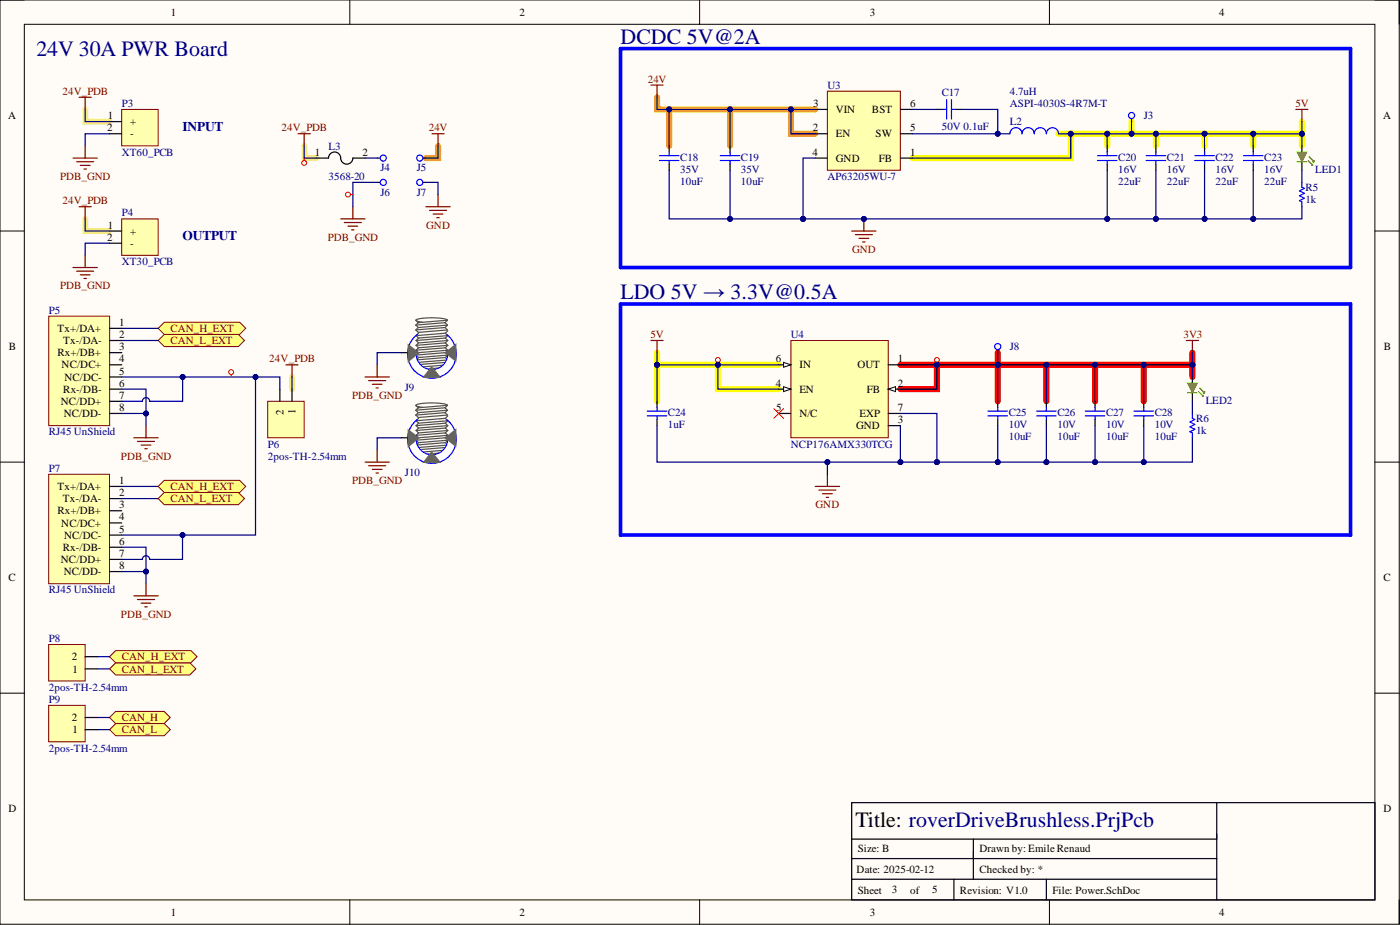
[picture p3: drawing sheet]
<svg xmlns="http://www.w3.org/2000/svg" width="292mm" height="193mm" viewBox="0 0 292 193" stroke-linecap="round" stroke-linejoin="round" font-family="sans-serif">
<defs><g id="words">
<g font-size="4.6" fill="#000080">
<text x="7.6" y="11.7">24V 30A PWR Board</text>
<text x="129.5" y="9.1">DCDC 5V@2A</text>
<text x="129.5" y="62.4">LDO 5V → 3.3V@0.5A</text>
</g>
<text font-size="4.6" x="178.5" y="172.5">Title: roverDriveBrushless.PrjPcb</text>
<g font-size="2.8" fill="#000080">
<text x="38.1" y="27.3">INPUT</text>
<text x="38.1" y="50.1">OUTPUT</text>
</g>
<g font-size="2.3">
<text x="35.6" y="3.3">1</text>
<text x="108.4" y="3.3">2</text>
<text x="181.5" y="3.3">3</text>
<text x="254.4" y="3.3">4</text>
<text x="169.7" y="22.3">3</text>
<text x="174.4" y="23.6">VIN</text>
<text x="181.9" y="23.6">BST</text>
<text x="189.9" y="22.3">6</text>
<text x="1.7" y="24.9">A</text>
<text x="22.3" y="27.4">2</text>
<text x="22.5" y="24.9">1</text>
<text x="27.2" y="26.1">+</text>
<text x="27.2" y="28.7">-</text>
<text x="169.6" y="27.4">2</text>
<text x="174.4" y="28.7">EN</text>
<text x="182.7" y="28.7">SW</text>
<text x="189.9" y="27.4">5</text>
<text x="288.6" y="24.9">A</text>
<text x="65.7" y="32.5">1</text>
<text x="75.7" y="32.5">2</text>
<text x="169.5" y="32.5">4</text>
<text x="174.4" y="33.7">GND</text>
<text x="183.4" y="33.7">FB</text>
<text x="189.9" y="32.5">1</text>
<text x="22.5" y="47.7">1</text>
<text x="22.3" y="50.2">2</text>
<text x="27.2" y="49">+</text>
<text x="27.2" y="51.5">-</text>
<text x="12" y="69.3">Tx+/DA+</text>
<text x="13.2" y="71.8">Tx-/DA-</text>
<text x="24.9" y="68">1</text>
<text x="24.9" y="70.5">2</text>
<text x="1.9" y="73.1">B</text>
<text x="12" y="74.3">Rx+/DB+</text>
<text x="12.9" y="76.9">NC/DC+</text>
<text x="24.9" y="73.1">3</text>
<text x="24.9" y="75.6">4</text>
<text x="161.9" y="75.6">6</text>
<text x="166.8" y="76.9">IN</text>
<text x="178.9" y="76.9">OUT</text>
<text x="187.4" y="75.6">1</text>
<text x="288.7" y="73.1">B</text>
<text x="13.2" y="81.9">Rx-/DB-</text>
<text x="13.5" y="79.4">NC/DC-</text>
<text x="24.9" y="78.1">5</text>
<text x="24.9" y="80.7">6</text>
<text x="24.9" y="83.2">7</text>
<text x="161.9" y="80.7">4</text>
<text x="166.8" y="81.9">EN</text>
<text x="180.8" y="81.9">FB</text>
<text x="187.4" y="80.7">2</text>
<text x="12.7" y="84.5">NC/DD+</text>
<text x="13.3" y="87">NC/DD-</text>
<text x="24.9" y="85.7">8</text>
<text x="59.1" y="86.5" transform="rotate(-90 59.1 86.5)">2</text>
<text x="61.7" y="86.3" transform="rotate(-90 61.7 86.3)">1</text>
<text x="162" y="85.7">5</text>
<text x="166.8" y="87">N/C</text>
<text x="178.6" y="89.6">GND</text>
<text x="179.3" y="87">EXP</text>
<text x="187.4" y="85.7">7</text>
<text x="187.4" y="88.3">3</text>
<text x="24.9" y="101">1</text>
<text x="12" y="102.2">Tx+/DA+</text>
<text x="12" y="107.3">Rx+/DB+</text>
<text x="13.1" y="104.8">Tx-/DA-</text>
<text x="24.9" y="103.5">2</text>
<text x="24.9" y="106">3</text>
<text x="12.8" y="109.8">NC/DC+</text>
<text x="13.4" y="112.4">NC/DC-</text>
<text x="24.9" y="108.6">4</text>
<text x="24.9" y="111.1">5</text>
<text x="24.9" y="113.7">6</text>
<text x="12.7" y="117.5">NC/DD+</text>
<text x="13.1" y="114.9">Rx-/DB-</text>
<text x="13.3" y="120">NC/DD-</text>
<text x="24.9" y="116.2">7</text>
<text x="24.9" y="118.7">8</text>
<text x="1.8" y="121.3">C</text>
<text x="288.6" y="121.3">C</text>
<text x="15" y="137.8">2</text>
<text x="15.1" y="140.3">1</text>
<text x="15" y="150.4">2</text>
<text x="15.1" y="153">1</text>
<text x="1.8" y="169.5">D</text>
<text x="288.6" y="169.5">D</text>
<text x="179" y="177.8">Size: B</text>
<text x="204.4" y="177.8">Drawn by: Emile Renaud</text>
<text x="178.7" y="182.2">Date: 2025-02-12</text>
<text x="204.4" y="182.2">Checked by: *</text>
<text x="35.6" y="191">1</text>
<text x="108.4" y="191">2</text>
<text x="179" y="186.5">Sheet</text>
<text x="181.5" y="191">3</text>
<text x="186.1" y="186.2">3</text>
<text x="189.9" y="186.5">of</text>
<text x="194.5" y="186.2">5</text>
<text x="200.3" y="186.5">Revision: V1.0</text>
<text x="219.6" y="186.5">File: Power.SchDoc</text>
<text x="254.4" y="191">4</text>
</g>
<g font-size="2.3" fill="#800000">
<text x="135.1" y="17.2">24V</text>
<text x="13" y="19.8">24V_PDB</text>
<text x="270.3" y="22.3">5V</text>
<text x="58.7" y="27.4">24V_PDB</text>
<text x="89.4" y="27.4">24V</text>
<text x="12.5" y="37.5">PDB_GND</text>
<text x="13" y="42.6">24V_PDB</text>
<text x="88.9" y="47.7">GND</text>
<text x="68.4" y="50.2">PDB_GND</text>
<text x="177.8" y="52.8">GND</text>
<text x="12.5" y="60.4">PDB_GND</text>
<text x="35.5" y="71.8">CAN_L_EXT</text>
<text x="35.5" y="69.3">CAN_H_EXT</text>
<text x="135.7" y="70.5">5V</text>
<text x="246.9" y="70.5">3V3</text>
<text x="56.2" y="75.6">24V_PDB</text>
<text x="73.5" y="83.2">PDB_GND</text>
<text x="25.2" y="95.9">PDB_GND</text>
<text x="73.5" y="101">PDB_GND</text>
<text x="35.5" y="104.8">CAN_L_EXT</text>
<text x="35.5" y="102.2">CAN_H_EXT</text>
<text x="170.2" y="106">GND</text>
<text x="25.2" y="128.9">PDB_GND</text>
<text x="25.4" y="137.8">CAN_H_EXT</text>
<text x="25.4" y="140.3">CAN_L_EXT</text>
<text x="25.4" y="153">CAN_L</text>
<text x="25.4" y="150.4">CAN_H</text>
</g>
<g font-size="2.3" fill="#000080">
<text x="25.4" y="22.3">P3</text>
<text x="172.6" y="18.5">U3</text>
<text x="196.5" y="20">C17</text>
<text x="210.7" y="19.8">4.7uH</text>
<text x="210.7" y="22.3">ASPI-4030S-4R7M-T</text>
<text x="196.5" y="27.1">50V 0.1uF</text>
<text x="210.7" y="26.1">L2</text>
<text x="238.6" y="24.9">J3</text>
<text x="25.4" y="32.5">XT60_PCB</text>
<text x="68.5" y="31.2">L3</text>
<text x="79.4" y="35.8">J4</text>
<text x="87" y="35.8">J5</text>
<text x="141.9" y="33.5">C18</text>
<text x="154.6" y="33.5">C19</text>
<text x="233.3" y="33.5">C20</text>
<text x="243.5" y="33.5">C21</text>
<text x="253.6" y="33.5">C22</text>
<text x="263.8" y="33.5">C23</text>
<text x="68.5" y="37.5">3568-20</text>
<text x="79.4" y="40.8">J6</text>
<text x="87" y="40.8">J7</text>
<text x="141.9" y="36">35V</text>
<text x="141.9" y="38.6">10uF</text>
<text x="154.6" y="36">35V</text>
<text x="154.6" y="38.6">10uF</text>
<text x="172.6" y="37.5">AP63205WU-7</text>
<text x="233.3" y="36">16V</text>
<text x="233.3" y="38.6">22uF</text>
<text x="243.5" y="36">16V</text>
<text x="243.5" y="38.6">22uF</text>
<text x="253.6" y="36">16V</text>
<text x="253.6" y="38.6">22uF</text>
<text x="263.8" y="36">16V</text>
<text x="263.8" y="38.6">22uF</text>
<text x="272.4" y="39.8">R5</text>
<text x="274.4" y="36">LED1</text>
<text x="25.4" y="45.2">P4</text>
<text x="272.4" y="42.4">1k</text>
<text x="25.4" y="55.3">XT30_PCB</text>
<text x="10.2" y="65.5">P5</text>
<text x="165" y="70.5">U4</text>
<text x="210.7" y="73.1">J8</text>
<text x="84.5" y="81.5">J9</text>
<text x="139.4" y="89.3">1uF</text>
<text x="139.4" y="86.8">C24</text>
<text x="210.5" y="89.3">10V</text>
<text x="210.5" y="86.8">C25</text>
<text x="220.6" y="89.3">10V</text>
<text x="220.6" y="86.8">C26</text>
<text x="230.8" y="89.3">10V</text>
<text x="230.8" y="86.8">C27</text>
<text x="240.9" y="89.3">10V</text>
<text x="240.9" y="86.8">C28</text>
<text x="249.5" y="88">R6</text>
<text x="251.6" y="84.2">LED2</text>
<text x="10.2" y="90.8">RJ45 UnShield</text>
<text x="55.8" y="93.4">P6</text>
<text x="55.8" y="95.9">2pos-TH-2.54mm</text>
<text x="165" y="93.4">NCP176AMX330TCG</text>
<text x="210.5" y="91.8">10uF</text>
<text x="220.6" y="91.8">10uF</text>
<text x="230.8" y="91.8">10uF</text>
<text x="240.9" y="91.8">10uF</text>
<text x="249.5" y="90.6">1k</text>
<text x="10.2" y="98.4">P7</text>
<text x="84.5" y="99.3">J10</text>
<text x="10.2" y="123.8">RJ45 UnShield</text>
<text x="10.2" y="134">P8</text>
<text x="10.2" y="144.1">2pos-TH-2.54mm</text>
<text x="10.2" y="146.6">P9</text>
<text x="10.2" y="156.8">2pos-TH-2.54mm</text>
</g>
</g></defs>
<path d="M0 0h291.9v192.8h-291.9z" fill-rule="evenodd" fill="#fffcf8"/>
<path d="M0 0h291.9v192.8h-291.9z" fill="none" stroke="#000" stroke-width=".21"/>
<path d="M5.1 5.1h281.8v182.6h-281.8z" fill-rule="evenodd" fill="#fffcf8"/>
<g fill="none" stroke="#000" stroke-width=".21">
<path d="M0 0h5.1M73 0v5.1M146 0v5.1M219 0v5.1M286.9 0h5v5.1M5.1 5.1h281.8v182.6h-281.8zM0 48.2h5.1M286.9 48.2h5M0 96.4h5.1M286.9 96.4h5M0 144.6h5.1M286.9 144.6h5"/>
<path d="M73 187.7v5.1M146 187.7v5.1M219 187.7v5.1M291.9 187.7v5.1"/>
</g>
<path d="M220.9 27.9h2.5v5.1h-33M231 27.9v2.5M236.1 25.4v2.5M241.2 27.9v2.5M251.3 27.9v2.5M261.5 27.9v2.5M271.6 25.4v2.5h-48.2M271.6 27.9v2.5M137.1 76.1h25.4M137.1 73.6v10.1M149.8 76.1v5.1h12.7" fill="none" stroke="#ff0" stroke-width="1.3"/>
<path d="M91.4 30.4v2.6h-2.5M137.1 20.3v2.5h33M139.6 22.8v7.6M152.3 22.8v7.6M165 22.8v5.1h5.1" fill="none" stroke="#f90" stroke-width="1.3"/>
<path d="M187.9 76.1h60.9M195.5 76.1v5.1h-7.6M208.2 73.6v10.1M218.3 76.1v7.6M228.5 76.1v7.6M238.6 76.1v7.6M248.8 73.6v5" fill="none" stroke="#f00" stroke-width="1.3"/>
<path d="M17.8 22.8v2.6h5M63.5 30.4v2.6h2.5M17.8 45.7v2.5h5M60.9 78.6v2.6" fill="none" stroke="#ffe599" stroke-width="1.3"/>
<path d="M177.7 167.4h109.2v20.3h-109.2zM177.7 175.1h76.2M177.7 179.1h76.2M203.1 175.1v8.3M253.9 167.4v20.3M177.7 183.4h76.2M199 183.4v4.3M218.3 183.4v4.3" fill="none" stroke="#000" stroke-width=".25"/>
<path d="M172.6 19h15.3v16.5h-15.3z" fill-rule="evenodd" fill="#ffffb0"/>
<path d="M172.6 19h15.3v16.5h-15.3z" fill="none" stroke="#800000" stroke-width=".21"/>
<g fill="none" stroke="#000" stroke-width=".25">
<path d="M139.6 30.4v1.3M139.6 34.2v1.3M152.3 30.4v1.3M152.3 34.2v1.3M170.1 33h2.5M170.1 27.9h2.5M170.1 22.8h2.5M187.9 33h2.5M187.9 27.9h2.5M187.9 22.8h2.5M195.5 22.8h1.2M199.3 22.8h1.3"/>
<path d="M231 30.4v1.3M231 34.2v1.3M241.2 30.4v1.3M241.2 34.2v1.3"/>
</g>
<g fill="none" stroke="#00f" stroke-width=".25">
<path d="M137.6 32.5h4.1M137.6 33.5h4.1M139.6 31.7v.8M139.6 33.5v.7M150.3 32.5h4M150.3 33.5h4M152.3 31.7v.8M152.3 33.5v.7M196.7 22.8h.8M197.5 20.8v4.1M198.5 20.8v4.1M198.5 22.8h.8"/>
<path d="M210.7 27.9a1.27 1.27 0 0 1 1.3-1.3 1.27 1.27 0 0 1 1.2 1.3 1.27 1.27 0 0 1 1.3-1.3 1.27 1.27 0 0 1 1.3 1.3 1.27 1.27 0 0 1 1.3-1.3 1.27 1.27 0 0 1 1.2 1.3 1.27 1.27 0 0 1 1.3-1.3 1.27 1.27 0 0 1 1.3 1.3M229 32.5h4M229 33.5h4M231 31.7v.8M231 33.5v.7M239.1 32.5h4.1M239.1 33.5h4.1M241.2 31.7v.8M241.2 33.5v.7"/>
</g>
<path d="M177.7 48.2h5.1M178.5 49h3.5M179.2 49.7h2.1M180 50.5h.5M180.2 45.7v2.5" fill="none" stroke="#800000" stroke-width=".25"/>
<circle cx="180.2" cy="45.7" r=".51" fill="#000080"/>
<circle cx="180.2" cy="45.7" r=".51" fill="none" stroke="#000080" stroke-width=".21"/>
<path d="M135.8 17.8h2.6M137.1 17.8v2.5M270.4 22.8h2.5M271.6 22.8v2.6" fill="none" stroke="#800000" stroke-width=".25"/>
<path d="M271.6 30.4v1.3M271.6 33.7v1.8" fill="none" stroke="#000" stroke-width=".25"/>
<path d="M270.6 31.7h2l-1 2z" fill="#0f0"/>
<path d="M270.6 31.7h2l-1 2zM270.6 33.7h2M272.9 33.5l1 1M273.2 32.7l1 1M273.7 34.5l.2-.3v.3zM273.9 33.7l.3-.2v.2z" fill="none" stroke="#0f0" stroke-width=".25"/>
<path d="M129.5 10.1h152.3v45.7h-152.3z" fill="none" stroke="#00f" stroke-width=".76"/>
<path d="M172.6 98.9v2.6M170.1 101.5h5.1M170.8 102.2h3.6M171.6 103h2M172.4 103.8h.5" fill="none" stroke="#800000" stroke-width=".25"/>
<path d="M248.8 86.3v1l.5 .2-1 .5 1 .5-1 .5 1 .6-1 .5 .5 .2v1" fill="none" stroke="#00f" stroke-width=".25"/>
<path d="M165 71h20.3v20.3h-20.3z" fill-rule="evenodd" fill="#ffffb0"/>
<path d="M165 71h20.3v20.3h-20.3z" fill="none" stroke="#800000" stroke-width=".21"/>
<path d="M162.5 76.1h2.5" fill="none" stroke="#000" stroke-width=".25"/>
<path d="M163.5 75.6l1.5 .5-1.5 .5z" fill="#f8fcff"/>
<path d="M163.5 75.6l1.5 .5-1.5 .5z" fill="none" stroke="#000" stroke-width=".21"/>
<path d="M162.5 81.2h2.5" fill="none" stroke="#000" stroke-width=".25"/>
<path d="M163.5 80.7l1.5 .5-1.5 .5z" fill="#f8fcff"/>
<path d="M163.5 80.7l1.5 .5-1.5 .5z" fill="none" stroke="#000" stroke-width=".21"/>
<path d="M185.3 76.1h2.6M162.5 86.3h2.5M185.3 81.2h2.6" fill="none" stroke="#000" stroke-width=".25"/>
<path d="M185.3 81.2l1.5-.5v1z" fill="#f8fcff"/>
<path d="M185.3 81.2l1.5-.5v1z" fill="none" stroke="#000" stroke-width=".21"/>
<path d="M208.2 73.1v.5M137.1 83.7v1.3M137.1 87.5v1.3M185.3 86.3h2.6M185.3 88.8h2.6" fill="none" stroke="#000" stroke-width=".25"/>
<g fill="none" stroke="#00f" stroke-width=".25">
<path d="M135.1 85.7h4M135.1 86.8h4M137.1 85v.7M137.1 86.8v.7"/>
<circle cx="208.2" cy="72.3" r=".64"/>
</g>
<g fill="none" stroke="#f00" stroke-width=".21">
<path d="M195.5 75.6v.5M161.5 85.2l2 2.1M163.5 85.2l-2 2.1"/>
<circle cx="195.5" cy="75.1" r=".51"/>
</g>
<path d="M129.5 63.4h152.3v48.2h-152.3z" fill="none" stroke="#00f" stroke-width=".76"/>
<circle cx="195.5" cy="76.1" r=".51" fill="#000080"/>
<circle cx="195.5" cy="76.1" r=".51" fill="none" stroke="#000080" stroke-width=".21"/>
<g fill="none" stroke="#f00" stroke-width=".21">
<path d="M149.8 75.6v.5"/>
<circle cx="149.8" cy="75.1" r=".51"/>
</g>
<circle cx="149.8" cy="76.1" r=".51" fill="#000080"/>
<circle cx="149.8" cy="76.1" r=".51" fill="none" stroke="#000080" stroke-width=".21"/>
<path d="M88.9 43.1h5M89.6 43.9h3.6M90.4 44.6h2M91.1 45.4h.5M91.4 40.6v2.5M135.8 71h2.6M137.1 71v2.6M247.5 71h2.6M248.8 71v2.6" fill="none" stroke="#800000" stroke-width=".25"/>
<g fill="none" stroke="#000" stroke-width=".25">
<path d="M66 33h2.5a1.27 1.27 0 0 1 1.3-1.3 1.27 1.27 0 0 1 1.3 1.3 1.27 1.27 0 0 0 1.3 1.2 1.27 1.27 0 0 0 1.2-1.2h2.6M236.1 24.9v.5M251.3 30.4v1.3M251.3 34.2v1.3M261.5 30.4v1.3M261.5 34.2v1.3M208.2 83.7v1.3M208.2 87.5v1.3M218.3 83.7v1.3M218.3 87.5v1.3M228.5 83.7v1.3M228.5 87.5v1.3"/>
<path d="M238.6 83.7v1.3M238.6 87.5v1.3"/>
</g>
<g fill="none" stroke="#00f" stroke-width=".25">
<path d="M249.3 32.5h4.1M249.3 33.5h4.1M251.3 31.7v.8M251.3 33.5v.7M259.4 32.5h4.1M259.4 33.5h4.1M261.5 31.7v.8M261.5 33.5v.7M271.6 38.1v1l.5 .2-1 .5 1 .5-1 .5 1 .5-1 .6 .5 .2v1M206.1 85.7h4.1M206.1 86.8h4.1M208.2 85v.7"/>
<path d="M208.2 86.8v.7M216.3 85.7h4.1M216.3 86.8h4.1M218.3 85v.7M218.3 86.8v.7M226.4 85.7h4.1M226.4 86.8h4.1M228.5 85v.7M228.5 86.8v.7M236.6 85.7h4.1M236.6 86.8h4.1M238.6 85v.7"/>
<path d="M238.6 86.8v.7"/>
<circle cx="236.1" cy="24.1" r=".64"/>
</g>
<path d="M25.4 22.8h7.6v7.6h-7.6z" fill-rule="evenodd" fill="#ffffb0"/>
<path d="M25.4 22.8h7.6v7.6h-7.6z" fill="none" stroke="#800000" stroke-width=".21"/>
<path d="M22.8 25.4h2.6M22.8 27.9h2.6" fill="none" stroke="#000" stroke-width=".25"/>
<path d="M25.4 45.7h7.6v7.6h-7.6z" fill-rule="evenodd" fill="#ffffb0"/>
<path d="M25.4 45.7h7.6v7.6h-7.6z" fill="none" stroke="#800000" stroke-width=".21"/>
<path d="M78.7 33h.5M78.7 38.1h.5M88.3 33h.6M88.3 38.1h.6M22.8 48.2h2.6M22.8 50.7h2.6M248.8 78.6v1.3M248.8 81.9v1.8" fill="none" stroke="#000" stroke-width=".25"/>
<g fill="none" stroke="#00f" stroke-width=".25">
<circle cx="80" cy="33" r=".64"/>
<circle cx="80" cy="38.1" r=".64"/>
<circle cx="87.6" cy="33" r=".64"/>
<circle cx="87.6" cy="38.1" r=".64"/>
</g>
<g fill="none" stroke="#800000" stroke-width=".25">
<path d="M15.2 33h5.1M16 33.7h3.5M16.5 20.3h2.5M16.8 34.5h2M17.5 35.3h.5M17.8 20.3v2.5M17.8 30.4v2.6M62.2 27.9h2.5M63.5 27.9v2.5M90.1 27.9h2.6M91.4 27.9v2.5M15.2 55.8h5.1"/>
<path d="M16 56.6h3.5M16.5 43.1h2.5M16.8 57.3h2M17.5 58.1h.5M17.8 43.1v2.6M17.8 53.3v2.5M71.1 45.7h5.1M71.8 46.4h3.6M72.6 47.2h2M73.4 47.9h.5M73.6 43.1v2.6"/>
</g>
<path d="M247.8 79.9h2l-1 2z" fill="#0f0"/>
<path d="M247.8 79.9h2l-1 2zM247.8 81.9h2M250.1 81.7l1 1M250.3 80.9l1 1M250.8 82.7l.3-.3v.3zM251.1 81.9l.2-.2v.2z" fill="none" stroke="#0f0" stroke-width=".25"/>
<path d="M83.8 73.6h1.2" fill="none" stroke="#000" stroke-width=".25"/>
<g fill="none" stroke="#505050" stroke-width=".25">
<path d="M86.8 67.8l.5 .5M86.8 66.8l.5 .5M86.8 73.1l.5 .5M86.8 72l.5 .6M86.8 71l.5 .5M86.8 70l.5 .5M86.8 74.1l.5 .5M87.3 67.3l6.1-.5-.5 .5M87.3 68.3l-.5 .5M87.3 67.3l-.5 .5M87.3 72.6l-.5 .5M87.3 71.5l-.5 .5"/>
<path d="M87.3 70.5l-.5 .5M87.3 69.5l-.5 .5M87.3 74.6l-.5 .5M87.3 73.6l-.5 .5M92.9 68.3l.5 .5-6.1 .5-.5-.5M92.9 67.3l.5 .5M92.9 68.3l-6.1 .5M92.9 67.3l-6.1 .5M92.9 72.6l.5 .5M92.9 71.5l.5 .5M92.9 72.6l-6.1 .5M92.9 71.5l-6.1 .5"/>
<path d="M92.9 70.5l.5 .5M92.9 69.5l.5 .5M92.9 70.5l-6.1 .5M92.9 69.5l-6.1 .5M92.9 74.6l.5 .5-6.1 .5-.5-.5M92.9 73.6l.5 .5M92.9 74.6l-6.1 .5M92.9 76.6l-4.8 .5M92.9 75.6l-6.1 .5M92.9 73.6l-6.1 .5M93.3 66.8a12.2 12.2 0 0 0-6.5-.1l.1 .3 1.3 .2M93.4 67.8l-.5 .5"/>
<path d="M93.4 67.8l-6.1 .5M93.4 73.1l-6.1 .5M93.4 72l-.5 .6M93.4 71l-.5 .5M93.4 72l-6.1 .6M93.4 71l-6.1 .5M93.4 70l-.5 .5M93.4 69l-.5 .5M93.4 70l-6.1 .5M93.4 74.1l-.5 .5M93.4 73.1l-.5 .5M93.4 74.1l-6.1 .5"/>
<path d="M93.4 76.1l-6.1 .5"/>
</g>
<path d="M87.1 69.8a5.1 5.1 0 0 0-.8 7.4 5.1 5.1 0 0 0 7.5 .1 5.1 5.1 0 0 0-.5-7.5M93.3 73.1a3.3 3.3 0 0 1-3.1 4 3.3 3.3 0 0 1-3.3-3.9" fill="none" stroke="#00f" stroke-width=".25"/>
<path d="M86.1 73.3a4.1 4.1 0 0 0 3.8 4.6 4.1 4.1 0 0 0 4.3-4.2" fill="none" stroke="#fff" stroke-width="1.3"/>
<path d="M90.1 77.3l.7 .9h-1.4z" fill="#c0c0c0"/>
<path d="M90.1 77.3l.7 .9h-1.4z" fill="none" stroke="#666" stroke-width="1.3"/>
<path d="M93.7 73.6l.9-.7v1.4z" fill="#c0c0c0"/>
<path d="M93.7 73.6l.9-.7v1.4z" fill="none" stroke="#666" stroke-width="1.3"/>
<path d="M85.7 73l.9 .6-.9 .7z" fill="#c0c0c0"/>
<path d="M85.7 73l.9 .6-.9 .7z" fill="none" stroke="#666" stroke-width="1.3"/>
<path d="M83.8 91.3h1.2" fill="none" stroke="#000" stroke-width=".25"/>
<g fill="none" stroke="#505050" stroke-width=".25">
<path d="M86.8 85.6l.5 .5M86.8 84.6l.5 .5M86.8 90.8l.5 .5M86.8 89.8l.5 .5M86.8 88.8l.5 .5M86.8 87.8l.5 .5M86.8 91.8l.5 .5M87.3 85.1l6.1-.5-.5 .5M87.3 86.1l-.5 .5M87.3 85.1l-.5 .5M87.3 90.3l-.5 .5M87.3 89.3l-.5 .5"/>
<path d="M87.3 88.3l-.5 .5M87.3 87.3l-.5 .5M87.3 92.3l-.5 .6M87.3 91.3l-.5 .5M92.9 86.1l.5 .5-6.1 .5-.5-.5M92.9 85.1l.5 .5M92.9 86.1l-6.1 .5M92.9 85.1l-6.1 .5M92.9 90.3l.5 .5M92.9 89.3l.5 .5M92.9 90.3l-6.1 .5M92.9 89.3l-6.1 .5"/>
<path d="M92.9 88.3l.5 .5M92.9 87.3l.5 .5M92.9 88.3l-6.1 .5M92.9 87.3l-6.1 .5M92.9 92.3l.5 .6-6.1 .5-.5-.5M92.9 91.3l.5 .5M92.9 92.3l-6.1 .6M92.9 94.4l-4.8 .5M92.9 93.4l-6.1 .5M92.9 91.3l-6.1 .5M93.3 84.5a12.2 12.2 0 0 0-6.5 0l.1 .2 1.3 .3M93.4 85.6l-.5 .5"/>
<path d="M93.4 85.6l-6.1 .5M93.4 90.8l-6.1 .5M93.4 89.8l-.5 .5M93.4 88.8l-.5 .5M93.4 89.8l-6.1 .5M93.4 88.8l-6.1 .5M93.4 87.8l-.5 .5M93.4 86.8l-.5 .5M93.4 87.8l-6.1 .5M93.4 91.8l-.5 .5M93.4 90.8l-.5 .5M93.4 91.8l-6.1 .5"/>
<path d="M93.4 93.9l-6.1 .5"/>
</g>
<path d="M87.1 87.5a5.1 5.1 0 0 0-.8 7.5 5.1 5.1 0 0 0 7.5 .1 5.1 5.1 0 0 0-.5-7.5M93.3 90.9a3.3 3.3 0 0 1-3.1 4 3.3 3.3 0 0 1-3.3-4" fill="none" stroke="#00f" stroke-width=".25"/>
<path d="M86.1 91.1a4.1 4.1 0 0 0 3.8 4.5 4.1 4.1 0 0 0 4.3-4.1" fill="none" stroke="#fff" stroke-width="1.3"/>
<path d="M90.1 95.1l.7 .9h-1.4z" fill="#c0c0c0"/>
<path d="M90.1 95.1l.7 .9h-1.4z" fill="none" stroke="#666" stroke-width="1.3"/>
<path d="M93.7 91.4l.9-.7v1.3z" fill="#c0c0c0"/>
<path d="M93.7 91.4l.9-.7v1.3z" fill="none" stroke="#666" stroke-width="1.3"/>
<path d="M85.7 90.7l.9 .7-.9 .7z" fill="#c0c0c0"/>
<path d="M85.7 90.7l.9 .7-.9 .7z" fill="none" stroke="#666" stroke-width="1.3"/>
<path d="M76.2 78.6h5M76.9 79.4h3.6M78.7 76.1v2.5M76.2 96.4h5M76.9 97.2h3.6M77.7 80.2h2M77.7 97.9h2M78.4 80.9h.6M78.4 98.7h.6M78.7 93.9v2.5" fill="none" stroke="#800000" stroke-width=".25"/>
<path d="M10.2 66h12.7v22.8h-12.7z" fill-rule="evenodd" fill="#ffffb0"/>
<path d="M10.2 66h12.7v22.8h-12.7z" fill="none" stroke="#800000" stroke-width=".21"/>
<path d="M22.9 68.5h2.5M22.9 71h2.5M22.9 73.6h2.5M22.9 76.1h2.5M22.9 78.6h2.5M22.9 81.2h2.5M22.9 83.7h2.5M22.9 86.3h2.5" fill="none" stroke="#000" stroke-width=".25"/>
<path d="M10.2 98.9h12.6v22.9h-12.6z" fill-rule="evenodd" fill="#ffffb0"/>
<path d="M10.2 98.9h12.6v22.9h-12.6z" fill="none" stroke="#800000" stroke-width=".21"/>
<path d="M22.8 101.5h2.6M22.8 104h2.6M22.8 106.6h2.6M22.8 109.1h2.6M22.8 111.6h2.6M22.8 114.2h2.6M22.8 116.7h2.6M22.8 119.2h2.6" fill="none" stroke="#000" stroke-width=".25"/>
<path d="M55.8 83.7h7.7v7.6h-7.7z" fill-rule="evenodd" fill="#ffffb0"/>
<path d="M55.8 83.7h7.7v7.6h-7.7z" fill="none" stroke="#800000" stroke-width=".21"/>
<path d="M58.4 81.2v2.5M60.9 81.2v2.5" fill="none" stroke="#000" stroke-width=".25"/>
<path d="M59.7 76.1h2.5M60.9 76.1v2.5" fill="none" stroke="#800000" stroke-width=".25"/>
<path d="M190.4 22.8h5.1M200.6 22.8h7.6v5.1" fill="none" stroke="#000080" stroke-width=".25"/>
<circle cx="208.2" cy="27.9" r=".51" fill="#000080"/>
<circle cx="208.2" cy="27.9" r=".51" fill="none" stroke="#000080" stroke-width=".21"/>
<path d="M220.9 27.9h2.5v5.1h-33" fill="none" stroke="#000080" stroke-width=".25"/>
<circle cx="223.4" cy="27.9" r=".51" fill="#000080"/>
<circle cx="223.4" cy="27.9" r=".51" fill="none" stroke="#000080" stroke-width=".21"/>
<path d="M139.6 35.5v10.2h12.7" fill="none" stroke="#000080" stroke-width=".25"/>
<circle cx="152.3" cy="45.7" r=".51" fill="#000080"/>
<circle cx="152.3" cy="45.7" r=".51" fill="none" stroke="#000080" stroke-width=".21"/>
<path d="M165 22.8v5.1h5.1" fill="none" stroke="#000080" stroke-width=".25"/>
<circle cx="165" cy="22.8" r=".51" fill="#000080"/>
<circle cx="165" cy="22.8" r=".51" fill="none" stroke="#000080" stroke-width=".21"/>
<path d="M152.3 22.8v7.6" fill="none" stroke="#000080" stroke-width=".25"/>
<circle cx="152.3" cy="22.8" r=".51" fill="#000080"/>
<circle cx="152.3" cy="22.8" r=".51" fill="none" stroke="#000080" stroke-width=".21"/>
<path d="M139.6 22.8v7.6" fill="none" stroke="#000080" stroke-width=".25"/>
<circle cx="139.6" cy="22.8" r=".51" fill="#000080"/>
<circle cx="139.6" cy="22.8" r=".51" fill="none" stroke="#000080" stroke-width=".21"/>
<path d="M170.1 33h-2.6v12.7" fill="none" stroke="#000080" stroke-width=".25"/>
<circle cx="167.5" cy="45.7" r=".51" fill="#000080"/>
<circle cx="167.5" cy="45.7" r=".51" fill="none" stroke="#000080" stroke-width=".21"/>
<path d="M137.1 20.3v2.5h33" fill="none" stroke="#000080" stroke-width=".25"/>
<circle cx="139.6" cy="22.8" r=".51" fill="#000080"/>
<circle cx="139.6" cy="22.8" r=".51" fill="none" stroke="#000080" stroke-width=".21"/>
<circle cx="152.3" cy="22.8" r=".51" fill="#000080"/>
<circle cx="152.3" cy="22.8" r=".51" fill="none" stroke="#000080" stroke-width=".21"/>
<circle cx="165" cy="22.8" r=".51" fill="#000080"/>
<circle cx="165" cy="22.8" r=".51" fill="none" stroke="#000080" stroke-width=".21"/>
<path d="M187.9 86.3h7.6v10.1" fill="none" stroke="#000080" stroke-width=".25"/>
<circle cx="195.5" cy="96.4" r=".51" fill="#000080"/>
<circle cx="195.5" cy="96.4" r=".51" fill="none" stroke="#000080" stroke-width=".21"/>
<path d="M137.1 76.1v7.6" fill="none" stroke="#000080" stroke-width=".25"/>
<circle cx="137.1" cy="76.1" r=".51" fill="#000080"/>
<circle cx="137.1" cy="76.1" r=".51" fill="none" stroke="#000080" stroke-width=".21"/>
<path d="M187.9 88.8v7.6" fill="none" stroke="#000080" stroke-width=".25"/>
<circle cx="187.9" cy="96.4" r=".51" fill="#000080"/>
<circle cx="187.9" cy="96.4" r=".51" fill="none" stroke="#000080" stroke-width=".21"/>
<path d="M137.1 88.8v7.6h35.5" fill="none" stroke="#000080" stroke-width=".25"/>
<circle cx="172.6" cy="96.4" r=".51" fill="#000080"/>
<circle cx="172.6" cy="96.4" r=".51" fill="none" stroke="#000080" stroke-width=".21"/>
<path d="M149.8 76.1v5.1h12.7" fill="none" stroke="#000080" stroke-width=".25"/>
<circle cx="149.8" cy="76.1" r=".51" fill="#000080"/>
<circle cx="149.8" cy="76.1" r=".51" fill="none" stroke="#000080" stroke-width=".21"/>
<path d="M195.5 76.1v5.1h-7.6" fill="none" stroke="#000080" stroke-width=".25"/>
<circle cx="195.5" cy="76.1" r=".51" fill="#000080"/>
<circle cx="195.5" cy="76.1" r=".51" fill="none" stroke="#000080" stroke-width=".21"/>
<path d="M208.2 76.1v7.6" fill="none" stroke="#000080" stroke-width=".25"/>
<circle cx="208.2" cy="76.1" r=".51" fill="#000080"/>
<circle cx="208.2" cy="76.1" r=".51" fill="none" stroke="#000080" stroke-width=".21"/>
<path d="M208.2 88.8v7.6" fill="none" stroke="#000080" stroke-width=".25"/>
<circle cx="208.2" cy="96.4" r=".51" fill="#000080"/>
<circle cx="208.2" cy="96.4" r=".51" fill="none" stroke="#000080" stroke-width=".21"/>
<path d="M208.2 73.6v2.5" fill="none" stroke="#000080" stroke-width=".25"/>
<circle cx="208.2" cy="76.1" r=".51" fill="#000080"/>
<circle cx="208.2" cy="76.1" r=".51" fill="none" stroke="#000080" stroke-width=".21"/>
<path d="M137.1 76.1h25.4" fill="none" stroke="#000080" stroke-width=".25"/>
<circle cx="137.1" cy="76.1" r=".51" fill="#000080"/>
<circle cx="137.1" cy="76.1" r=".51" fill="none" stroke="#000080" stroke-width=".21"/>
<circle cx="149.8" cy="76.1" r=".51" fill="#000080"/>
<circle cx="149.8" cy="76.1" r=".51" fill="none" stroke="#000080" stroke-width=".21"/>
<path d="M137.1 73.6v2.5" fill="none" stroke="#000080" stroke-width=".25"/>
<circle cx="137.1" cy="76.1" r=".51" fill="#000080"/>
<circle cx="137.1" cy="76.1" r=".51" fill="none" stroke="#000080" stroke-width=".21"/>
<path d="M152.3 35.5v10.2h15.2" fill="none" stroke="#000080" stroke-width=".25"/>
<circle cx="152.3" cy="45.7" r=".51" fill="#000080"/>
<circle cx="152.3" cy="45.7" r=".51" fill="none" stroke="#000080" stroke-width=".21"/>
<circle cx="167.5" cy="45.7" r=".51" fill="#000080"/>
<circle cx="167.5" cy="45.7" r=".51" fill="none" stroke="#000080" stroke-width=".21"/>
<path d="M271.6 35.5v2.6M218.3 76.1v7.6" fill="none" stroke="#000080" stroke-width=".25"/>
<circle cx="218.3" cy="76.1" r=".51" fill="#000080"/>
<circle cx="218.3" cy="76.1" r=".51" fill="none" stroke="#000080" stroke-width=".21"/>
<path d="M218.3 88.8v7.6" fill="none" stroke="#000080" stroke-width=".25"/>
<circle cx="218.3" cy="96.4" r=".51" fill="#000080"/>
<circle cx="218.3" cy="96.4" r=".51" fill="none" stroke="#000080" stroke-width=".21"/>
<path d="M195.5 96.4h-22.9v2.5" fill="none" stroke="#000080" stroke-width=".25"/>
<circle cx="172.6" cy="96.4" r=".51" fill="#000080"/>
<circle cx="172.6" cy="96.4" r=".51" fill="none" stroke="#000080" stroke-width=".21"/>
<circle cx="187.9" cy="96.4" r=".51" fill="#000080"/>
<circle cx="187.9" cy="96.4" r=".51" fill="none" stroke="#000080" stroke-width=".21"/>
<circle cx="195.5" cy="96.4" r=".51" fill="#000080"/>
<circle cx="195.5" cy="96.4" r=".51" fill="none" stroke="#000080" stroke-width=".21"/>
<path d="M187.9 76.1h20.3" fill="none" stroke="#000080" stroke-width=".25"/>
<circle cx="195.5" cy="76.1" r=".51" fill="#000080"/>
<circle cx="195.5" cy="76.1" r=".51" fill="none" stroke="#000080" stroke-width=".21"/>
<circle cx="208.2" cy="76.1" r=".51" fill="#000080"/>
<circle cx="208.2" cy="76.1" r=".51" fill="none" stroke="#000080" stroke-width=".21"/>
<path d="M248.8 73.6v2.5" fill="none" stroke="#000080" stroke-width=".25"/>
<circle cx="248.8" cy="76.1" r=".51" fill="#000080"/>
<circle cx="248.8" cy="76.1" r=".51" fill="none" stroke="#000080" stroke-width=".21"/>
<path d="M228.5 76.1v7.6" fill="none" stroke="#000080" stroke-width=".25"/>
<circle cx="228.5" cy="76.1" r=".51" fill="#000080"/>
<circle cx="228.5" cy="76.1" r=".51" fill="none" stroke="#000080" stroke-width=".21"/>
<path d="M238.6 76.1v7.6" fill="none" stroke="#000080" stroke-width=".25"/>
<circle cx="238.6" cy="76.1" r=".51" fill="#000080"/>
<circle cx="238.6" cy="76.1" r=".51" fill="none" stroke="#000080" stroke-width=".21"/>
<path d="M228.5 88.8v7.6" fill="none" stroke="#000080" stroke-width=".25"/>
<circle cx="228.5" cy="96.4" r=".51" fill="#000080"/>
<circle cx="228.5" cy="96.4" r=".51" fill="none" stroke="#000080" stroke-width=".21"/>
<path d="M238.6 88.8v7.6" fill="none" stroke="#000080" stroke-width=".25"/>
<circle cx="238.6" cy="96.4" r=".51" fill="#000080"/>
<circle cx="238.6" cy="96.4" r=".51" fill="none" stroke="#000080" stroke-width=".21"/>
<path d="M248.8 91.3v5.1h-53.3" fill="none" stroke="#000080" stroke-width=".25"/>
<circle cx="195.5" cy="96.4" r=".51" fill="#000080"/>
<circle cx="195.5" cy="96.4" r=".51" fill="none" stroke="#000080" stroke-width=".21"/>
<circle cx="208.2" cy="96.4" r=".51" fill="#000080"/>
<circle cx="208.2" cy="96.4" r=".51" fill="none" stroke="#000080" stroke-width=".21"/>
<circle cx="218.3" cy="96.4" r=".51" fill="#000080"/>
<circle cx="218.3" cy="96.4" r=".51" fill="none" stroke="#000080" stroke-width=".21"/>
<circle cx="228.5" cy="96.4" r=".51" fill="#000080"/>
<circle cx="228.5" cy="96.4" r=".51" fill="none" stroke="#000080" stroke-width=".21"/>
<circle cx="238.6" cy="96.4" r=".51" fill="#000080"/>
<circle cx="238.6" cy="96.4" r=".51" fill="none" stroke="#000080" stroke-width=".21"/>
<path d="M248.8 76.1v2.5" fill="none" stroke="#000080" stroke-width=".25"/>
<circle cx="248.8" cy="76.1" r=".51" fill="#000080"/>
<circle cx="248.8" cy="76.1" r=".51" fill="none" stroke="#000080" stroke-width=".21"/>
<path d="M208.2 76.1h40.6" fill="none" stroke="#000080" stroke-width=".25"/>
<circle cx="208.2" cy="76.1" r=".51" fill="#000080"/>
<circle cx="208.2" cy="76.1" r=".51" fill="none" stroke="#000080" stroke-width=".21"/>
<circle cx="218.3" cy="76.1" r=".51" fill="#000080"/>
<circle cx="218.3" cy="76.1" r=".51" fill="none" stroke="#000080" stroke-width=".21"/>
<circle cx="228.5" cy="76.1" r=".51" fill="#000080"/>
<circle cx="228.5" cy="76.1" r=".51" fill="none" stroke="#000080" stroke-width=".21"/>
<circle cx="238.6" cy="76.1" r=".51" fill="#000080"/>
<circle cx="238.6" cy="76.1" r=".51" fill="none" stroke="#000080" stroke-width=".21"/>
<circle cx="248.8" cy="76.1" r=".51" fill="#000080"/>
<circle cx="248.8" cy="76.1" r=".51" fill="none" stroke="#000080" stroke-width=".21"/>
<path d="M190.4 27.9h20.3M248.8 83.7v2.6" fill="none" stroke="#000080" stroke-width=".25"/>
<circle cx="208.2" cy="27.9" r=".51" fill="#000080"/>
<circle cx="208.2" cy="27.9" r=".51" fill="none" stroke="#000080" stroke-width=".21"/>
<path d="M231 35.5v10.2" fill="none" stroke="#000080" stroke-width=".25"/>
<circle cx="231" cy="45.7" r=".51" fill="#000080"/>
<circle cx="231" cy="45.7" r=".51" fill="none" stroke="#000080" stroke-width=".21"/>
<path d="M231 27.9v2.5" fill="none" stroke="#000080" stroke-width=".25"/>
<circle cx="231" cy="27.9" r=".51" fill="#000080"/>
<circle cx="231" cy="27.9" r=".51" fill="none" stroke="#000080" stroke-width=".21"/>
<path d="M236.1 25.4v2.5" fill="none" stroke="#000080" stroke-width=".25"/>
<circle cx="236.1" cy="27.9" r=".51" fill="#000080"/>
<circle cx="236.1" cy="27.9" r=".51" fill="none" stroke="#000080" stroke-width=".21"/>
<path d="M241.2 35.5v10.2" fill="none" stroke="#000080" stroke-width=".25"/>
<circle cx="241.2" cy="45.7" r=".51" fill="#000080"/>
<circle cx="241.2" cy="45.7" r=".51" fill="none" stroke="#000080" stroke-width=".21"/>
<path d="M241.2 27.9v2.5" fill="none" stroke="#000080" stroke-width=".25"/>
<circle cx="241.2" cy="27.9" r=".51" fill="#000080"/>
<circle cx="241.2" cy="27.9" r=".51" fill="none" stroke="#000080" stroke-width=".21"/>
<path d="M251.3 35.5v10.2" fill="none" stroke="#000080" stroke-width=".25"/>
<circle cx="251.3" cy="45.7" r=".51" fill="#000080"/>
<circle cx="251.3" cy="45.7" r=".51" fill="none" stroke="#000080" stroke-width=".21"/>
<path d="M251.3 27.9v2.5" fill="none" stroke="#000080" stroke-width=".25"/>
<circle cx="251.3" cy="27.9" r=".51" fill="#000080"/>
<circle cx="251.3" cy="27.9" r=".51" fill="none" stroke="#000080" stroke-width=".21"/>
<path d="M261.5 35.5v10.2" fill="none" stroke="#000080" stroke-width=".25"/>
<circle cx="261.5" cy="45.7" r=".51" fill="#000080"/>
<circle cx="261.5" cy="45.7" r=".51" fill="none" stroke="#000080" stroke-width=".21"/>
<path d="M261.5 27.9v2.5" fill="none" stroke="#000080" stroke-width=".25"/>
<circle cx="261.5" cy="27.9" r=".51" fill="#000080"/>
<circle cx="261.5" cy="27.9" r=".51" fill="none" stroke="#000080" stroke-width=".21"/>
<path d="M271.6 27.9v2.5" fill="none" stroke="#000080" stroke-width=".25"/>
<circle cx="271.6" cy="27.9" r=".51" fill="#000080"/>
<circle cx="271.6" cy="27.9" r=".51" fill="none" stroke="#000080" stroke-width=".21"/>
<path d="M271.6 43.1v2.6h-104.1" fill="none" stroke="#000080" stroke-width=".25"/>
<circle cx="167.5" cy="45.7" r=".51" fill="#000080"/>
<circle cx="167.5" cy="45.7" r=".51" fill="none" stroke="#000080" stroke-width=".21"/>
<circle cx="180.2" cy="45.7" r=".51" fill="#000080"/>
<circle cx="180.2" cy="45.7" r=".51" fill="none" stroke="#000080" stroke-width=".21"/>
<circle cx="231" cy="45.7" r=".51" fill="#000080"/>
<circle cx="231" cy="45.7" r=".51" fill="none" stroke="#000080" stroke-width=".21"/>
<circle cx="241.2" cy="45.7" r=".51" fill="#000080"/>
<circle cx="241.2" cy="45.7" r=".51" fill="none" stroke="#000080" stroke-width=".21"/>
<circle cx="251.3" cy="45.7" r=".51" fill="#000080"/>
<circle cx="251.3" cy="45.7" r=".51" fill="none" stroke="#000080" stroke-width=".21"/>
<circle cx="261.5" cy="45.7" r=".51" fill="#000080"/>
<circle cx="261.5" cy="45.7" r=".51" fill="none" stroke="#000080" stroke-width=".21"/>
<path d="M271.6 25.4v2.5h-48.2" fill="none" stroke="#000080" stroke-width=".25"/>
<circle cx="223.4" cy="27.9" r=".51" fill="#000080"/>
<circle cx="223.4" cy="27.9" r=".51" fill="none" stroke="#000080" stroke-width=".21"/>
<circle cx="231" cy="27.9" r=".51" fill="#000080"/>
<circle cx="231" cy="27.9" r=".51" fill="none" stroke="#000080" stroke-width=".21"/>
<circle cx="236.1" cy="27.9" r=".51" fill="#000080"/>
<circle cx="236.1" cy="27.9" r=".51" fill="none" stroke="#000080" stroke-width=".21"/>
<circle cx="241.2" cy="27.9" r=".51" fill="#000080"/>
<circle cx="241.2" cy="27.9" r=".51" fill="none" stroke="#000080" stroke-width=".21"/>
<circle cx="251.3" cy="27.9" r=".51" fill="#000080"/>
<circle cx="251.3" cy="27.9" r=".51" fill="none" stroke="#000080" stroke-width=".21"/>
<circle cx="261.5" cy="27.9" r=".51" fill="#000080"/>
<circle cx="261.5" cy="27.9" r=".51" fill="none" stroke="#000080" stroke-width=".21"/>
<circle cx="271.6" cy="27.9" r=".51" fill="#000080"/>
<circle cx="271.6" cy="27.9" r=".51" fill="none" stroke="#000080" stroke-width=".21"/>
<path d="M17.8 22.8v2.6h5M22.8 27.9h-5v2.5M63.5 30.4v2.6h2.5M76.2 33h2.5M78.7 38.1h-5.1v5M88.9 38.1h2.5v2.5M91.4 30.4v2.6h-2.5M17.8 45.7v2.5h5M22.8 50.7h-5v2.6M83.8 73.6h-5.1v2.5M25.4 86.3h5.1v2.5M83.8 91.3h-5.1v2.6" fill="none" stroke="#000080" stroke-width=".25"/>
<circle cx="30.5" cy="86.3" r=".51" fill="#000080"/>
<circle cx="30.5" cy="86.3" r=".51" fill="none" stroke="#000080" stroke-width=".21"/>
<path d="M25.4 81.2h5.1v5.1" fill="none" stroke="#000080" stroke-width=".25"/>
<circle cx="30.5" cy="86.3" r=".51" fill="#000080"/>
<circle cx="30.5" cy="86.3" r=".51" fill="none" stroke="#000080" stroke-width=".21"/>
<path d="M25.4 119.2h5.1v2.6" fill="none" stroke="#000080" stroke-width=".25"/>
<circle cx="30.5" cy="119.2" r=".51" fill="#000080"/>
<circle cx="30.5" cy="119.2" r=".51" fill="none" stroke="#000080" stroke-width=".21"/>
<path d="M25.4 114.2h5.1v5M25.4 104h7.6M25.4 101.5h7.6" fill="none" stroke="#000080" stroke-width=".25"/>
<circle cx="30.5" cy="119.2" r=".51" fill="#000080"/>
<circle cx="30.5" cy="119.2" r=".51" fill="none" stroke="#000080" stroke-width=".21"/>
<path d="M25.4 111.6h12.7v5.1h-6.9a.76 .76 0 0 0-.7-.8 .76 .76 0 0 0-.8 .8h-4.3" fill="none" stroke="#000080" stroke-width=".25"/>
<circle cx="38.1" cy="111.6" r=".51" fill="#000080"/>
<circle cx="38.1" cy="111.6" r=".51" fill="none" stroke="#000080" stroke-width=".21"/>
<path d="M25.4 78.6h12.7v5.1h-6.9a.76 .76 0 0 0-.7-.7 .76 .76 0 0 0-.8 .7h-4.3" fill="none" stroke="#000080" stroke-width=".25"/>
<circle cx="38.1" cy="78.6" r=".51" fill="#000080"/>
<circle cx="38.1" cy="78.6" r=".51" fill="none" stroke="#000080" stroke-width=".21"/>
<path d="M38.1 78.6h20.3v2.6M60.9 78.6v2.6" fill="none" stroke="#000080" stroke-width=".25"/>
<circle cx="38.1" cy="78.6" r=".51" fill="#000080"/>
<circle cx="38.1" cy="78.6" r=".51" fill="none" stroke="#000080" stroke-width=".21"/>
<circle cx="53.3" cy="78.6" r=".51" fill="#000080"/>
<circle cx="53.3" cy="78.6" r=".51" fill="none" stroke="#000080" stroke-width=".21"/>
<path d="M53.3 78.6v33h-15.2" fill="none" stroke="#000080" stroke-width=".25"/>
<circle cx="38.1" cy="111.6" r=".51" fill="#000080"/>
<circle cx="38.1" cy="111.6" r=".51" fill="none" stroke="#000080" stroke-width=".21"/>
<circle cx="53.3" cy="78.6" r=".51" fill="#000080"/>
<circle cx="53.3" cy="78.6" r=".51" fill="none" stroke="#000080" stroke-width=".21"/>
<g fill="none" stroke="#f00" stroke-width=".21">
<path d="M63.5 33v.5M73.1 40.6h.5M48.2 78.1v.5"/>
<circle cx="63.5" cy="34" r=".51"/>
<circle cx="72.6" cy="40.6" r=".51"/>
<circle cx="48.2" cy="77.6" r=".51"/>
</g>
<path d="M27.9 91.3h5.1M28.7 92.1h3.5M29.4 92.9h2.1M30.2 93.6h.5M30.5 88.8v2.5M27.9 124.3h5.1M28.7 125.1h3.5M29.4 125.8h2.1M30.2 126.6h.5M30.5 121.8v2.5" fill="none" stroke="#800000" stroke-width=".25"/>
<path d="M10.2 134.5h7.6v7.6h-7.6z" fill-rule="evenodd" fill="#ffffb0"/>
<path d="M10.2 134.5h7.6v7.6h-7.6z" fill="none" stroke="#800000" stroke-width=".21"/>
<path d="M17.8 139.5h2.5M17.8 137h2.5" fill="none" stroke="#000" stroke-width=".25"/>
<path d="M22.9 139.5l1.2-1.2h15.5l1.3 1.2-1.3 1.3h-15.5z" fill-rule="evenodd" fill="#ffff80"/>
<path d="M22.9 139.5l1.2-1.2h15.5l1.3 1.2-1.3 1.3h-15.5z" fill="none" stroke="#800000" stroke-width=".21"/>
<path d="M22.8 137l1.3-1.3h15.7l1.3 1.3-1.3 1.3h-15.7z" fill-rule="evenodd" fill="#ffff80"/>
<path d="M22.8 137l1.3-1.3h15.7l1.3 1.3-1.3 1.3h-15.7z" fill="none" stroke="#800000" stroke-width=".21"/>
<path d="M20.3 137h2.5M20.3 139.5h2.6" fill="none" stroke="#000080" stroke-width=".25"/>
<path d="M10.2 147.1h7.6v7.7h-7.6z" fill-rule="evenodd" fill="#ffffb0"/>
<path d="M10.2 147.1h7.6v7.7h-7.6z" fill="none" stroke="#800000" stroke-width=".21"/>
<path d="M17.8 152.2h2.5M17.8 149.7h2.5" fill="none" stroke="#000" stroke-width=".25"/>
<path d="M22.9 152.2l1.2-1.2h10.2l1.2 1.2-1.2 1.3h-10.2z" fill-rule="evenodd" fill="#ffff80"/>
<path d="M22.9 152.2l1.2-1.2h10.2l1.2 1.2-1.2 1.3h-10.2z" fill="none" stroke="#800000" stroke-width=".21"/>
<path d="M22.8 149.7l1.3-1.3h10.2l1.2 1.3-1.2 1.3h-10.2z" fill-rule="evenodd" fill="#ffff80"/>
<path d="M22.8 149.7l1.3-1.3h10.2l1.2 1.3-1.2 1.3h-10.2z" fill="none" stroke="#800000" stroke-width=".21"/>
<path d="M20.3 149.7h2.5M20.3 152.2h2.6" fill="none" stroke="#000080" stroke-width=".25"/>
<path d="M33 104l1.3-1.3h15.4l1.3 1.3-1.3 1.3h-15.4z" fill-rule="evenodd" fill="#ffff80"/>
<path d="M33 104l1.3-1.3h15.4l1.3 1.3-1.3 1.3h-15.4z" fill="none" stroke="#800000" stroke-width=".21"/>
<path d="M33 101.5l1.3-1.3h15.7l1.3 1.3-1.3 1.2h-15.7z" fill-rule="evenodd" fill="#ffff80"/>
<path d="M33 101.5l1.3-1.3h15.7l1.3 1.3-1.3 1.2h-15.7z" fill="none" stroke="#800000" stroke-width=".21"/>
<path d="M33 71l1.3-1.2h15.4l1.3 1.2-1.3 1.3h-15.4z" fill-rule="evenodd" fill="#ffff80"/>
<path d="M33 71l1.3-1.2h15.4l1.3 1.2-1.3 1.3h-15.4z" fill="none" stroke="#800000" stroke-width=".21"/>
<path d="M33 68.5l1.3-1.3h15.7l1.3 1.3-1.3 1.3h-15.7z" fill-rule="evenodd" fill="#ffff80"/>
<path d="M33 68.5l1.3-1.3h15.7l1.3 1.3-1.3 1.3h-15.7z" fill="none" stroke="#800000" stroke-width=".21"/>
<path d="M25.4 71h7.6M25.4 68.5h7.6" fill="none" stroke="#000080" stroke-width=".25"/>
<use href="#words"/>
</svg>
